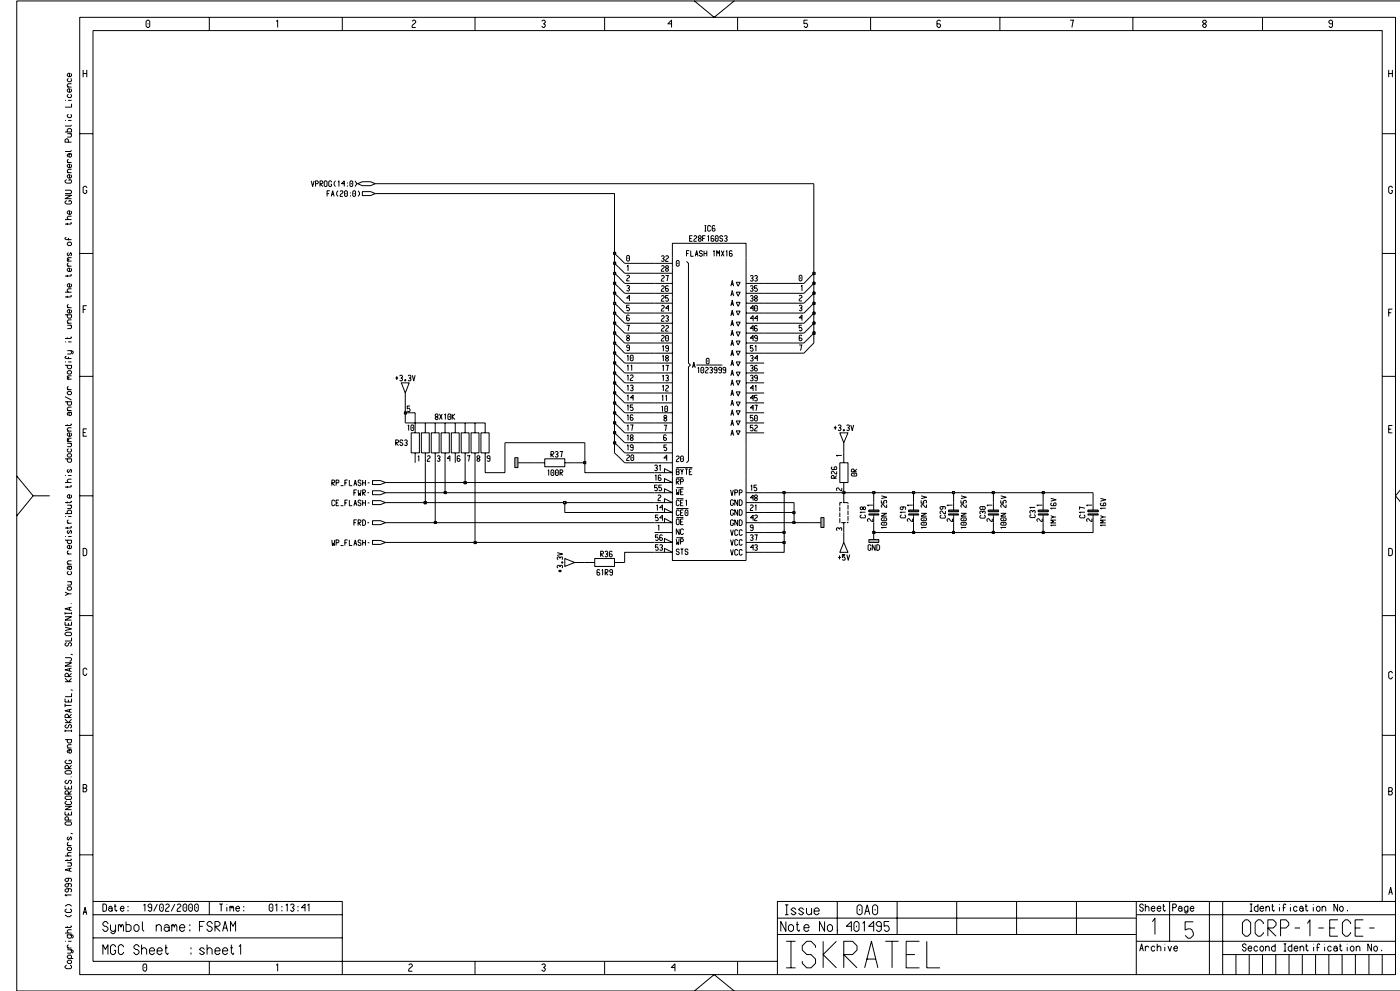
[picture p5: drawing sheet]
<svg xmlns="http://www.w3.org/2000/svg" width="420mm" height="297mm" viewBox="0 0 420 297" stroke-linecap="round" stroke-linejoin="round" font-family="sans-serif">
<g fill="none" stroke="#000" stroke-width=".3">
<path d="M244 90.9l-2.9 2.9M244 87.9l-2.9 3M184.3 102.8l3 3.1M184.3 117.8l3 3M184.3 123.7l3 3.1M184.3 120.8l3 2.9M251.8 138.7h2.5v5.9h-2.5zM253 135.7v3M251.8 151.9v1.4M251.8 153.6v1.4M251.8 155.3l.1 1.4M252.3 156.7h1.3"/>
<path d="M252.5 150.7h-.7v.9M252.8 150.7h1.4M253 144.6v6.1M253 156.7v2.9M254.3 156.4v.3h-.4M254.3 150.7v.3M254.3 151.3v1.4M254.3 153v1.4M254.3 154.7v1.4M297.9 154.8v1.9M252.8 166.3l.3-.1 .1 .3-.3 .1zM253 162.6l1.3 3h-2.5z"/>
</g>
<path d="M296.4 154h3v.4h-3z" fill-rule="evenodd" fill="#b3b3b3" stroke="#000" stroke-width=".3"/>
<path d="M297.9 154.4v.4" fill="none" stroke="#000" stroke-width=".3"/>
<g fill="#b3b3b3" stroke="#000" stroke-width=".3">
<path d="M296.4 152.9h3v.5h-3z" fill-rule="evenodd"/>
<path d="M296.4 152.9h3v.5h-3z" fill-rule="evenodd"/>
</g>
<path d="M184.3 90.9l3 2.9M111.7 147.1h2.4l1.5 .6-1.5 .6h-2.4zM111.7 156.1h2.4l1.5 .6-1.5 .6h-2.4zM285.9 154.8v1.9M297.9 150.7v2.3" fill="none" stroke="#000" stroke-width=".3"/>
<path d="M284.4 154h3v.4h-3z" fill-rule="evenodd" fill="#b3b3b3" stroke="#000" stroke-width=".3"/>
<path d="M285.9 154.4v.4" fill="none" stroke="#000" stroke-width=".3"/>
<g fill="#b3b3b3" stroke="#000" stroke-width=".3">
<path d="M284.4 152.9h3v.5h-3z" fill-rule="evenodd"/>
<path d="M284.4 152.9h3v.5h-3z" fill-rule="evenodd"/>
</g>
<g fill="none" stroke="#000" stroke-width=".3">
<path d="M184.3 76l3 2.9M196.3 78.9h5.3M201.6 72.9h22.1v95.1h-22.1zM205.9 78.3l.5 .6v29.9l.6 .6-.6 .6v28.1l-.5 .6M196.3 99.9h5.3M196.3 93.8h5.3M196.3 90.9h5.3M196.3 81.9h5.3M196.3 96.9h5.3M196.3 87.9h5.3M196.3 84.9h5.3M220.8 87.6h1.1l-.6 1.2z"/>
<path d="M220.8 99.5h1.1l-.6 1.3zM220.8 96.5h1.1l-.6 1.2zM220.8 84.6h1.1l-.6 1.2zM220.8 93.2h1.1l-.6 1.2zM220.8 90.6h1.1l-.6 1.2zM223.7 99.9h5.4M223.7 93.8h5.4M223.7 90.9h5.4M223.7 96.9h5.4M223.7 87.9h5.4M223.7 84.9h5.4M244 99.9l-2.9 2.9"/>
<path d="M120.3 114.8h2.4l-1.2 3zM121.4 113.9l.2-.1 .1 .3-.3 .1zM184.3 105.9l3 2.9M184.3 111.8l3 3M184.3 108.8l3 3M196.3 108.8h5.3M196.3 117.8h5.3M196.3 114.8h5.3M196.3 111.8h5.3M196.3 102.8h5.3M196.3 105.9h5.3M208.8 109.4h7.8"/>
<path d="M220.8 105.3h1.1l-.6 1.2zM220.8 108.5h1.1l-.6 1.2zM220.8 111.5h1.1l-.6 1.2zM220.8 114.2h1.1l-.6 1.2zM220.8 117.5h1.1l-.6 1.1zM220.8 102.2h1.1l-.6 1.2zM223.7 108.8h5.4M223.7 117.8h5.4M223.7 114.8h5.4M223.7 111.8h5.4M223.7 102.8h5.4M223.7 105.9h5.4"/>
<path d="M244 102.8l-2.9 3.1M121.5 126.8h24v2.9M121.5 123.7h3v6M123.3 129.7h2.5v6h-2.5zM124.5 135.7v3M126.4 129.7h2.3v6h-2.3zM127.5 126.8v2.9M127.5 135.7v3M129.3 129.7h2.4v6h-2.4zM130.5 126.8v2.9M130.5 135.7v3M132.3 129.7h2.4v6h-2.4z"/>
<path d="M133.5 126.8v2.9M133.5 135.7v3M135.3 129.7h2.4v6h-2.4zM136.5 126.8v2.9M136.5 135.7v3M138.3 129.7h2.4v6h-2.4zM139.5 126.8v2.9M139.5 135.7v3M141.3 129.7h2.3v6h-2.3zM142.4 126.8v2.9M142.4 135.7v3M144.2 129.7h2.5v6h-2.5z"/>
<path d="M145.5 135.7v3M196.3 126.8h5.3M196.3 132.7h5.3M196.3 138.7h5.3M196.3 135.7h5.3M196.3 123.7h5.3M196.3 120.8h5.3M196.3 129.7h5.3M220.8 126.2h1.1l-.6 1.2zM220.8 123.1h1.1l-.6 1.2zM220.8 120.5h1.1l-.6 1.2zM220.8 129.1h1.1l-.6 1.2z"/>
<path d="M223.7 126.8h5.4M223.7 123.7h5.4M223.7 120.8h5.4M223.7 129.7h5.4M111.7 150.1h2.4l1.5 .6-1.5 .5h-2.4zM196.3 144.6h5.3l-2.4-1.1v1.1M196.3 147.7h5.3l-2.4-1.2v1.2M196.3 141.7h5.3l-2.4-1.2v1.2M196.3 150.7h5.3l-2.4-1.2v1.2M196.3 153.6h5.3l-2.4-1.2v1.2M196.3 156.7h5.3l-2.4-1.3v1.3M196.3 159.6h5.3"/>
<path d="M202.8 152.4h3.6M202.8 143.2h2.1M202.8 140.2h4.8M202.8 149.5h2.1M202.8 155.1h2.1M202.8 146.2h2.1M223.7 153.6h5.4M223.7 156.7h5.4M223.7 147.7h5.4M223.7 150.7h5.4M223.7 159.6h5.4M285.9 150.7v2.3"/>
<path d="M196.3 162.6h5.3l-2.4-1.2v1.2M196.3 165.6h5.3l-2.4-1.2v1.2M202.8 161.1h2.1M223.7 162.6h5.4M223.7 165.6h5.4"/>
</g>
<path d="M246.2 155.1h.9v3h-.9z" fill-rule="evenodd" fill="#b3b3b3" stroke="#000" stroke-width=".3"/>
<path d="M244 84.9l-2.9 3M244 81.9l-2.9 3M244 156.7h2.2M168.4 168.5l.3-.1 .1 .3-.3 .1zM169.4 167.4l2.9 1.2-2.9 1.2zM175.4 168.6h2.9M178.3 167.4h6v2.4h-6zM184.3 168.6h3" fill="none" stroke="#000" stroke-width=".3"/>
<path d="M154.4 137.2h.9v3h-.9z" fill-rule="evenodd" fill="#b3b3b3" stroke="#000" stroke-width=".3"/>
<g fill="none" stroke="#000" stroke-width=".3">
<path d="M184.3 78.9l3 3M184.3 87.9l3 3M184.3 84.9l3 3M184.3 81.9l3 3M184.3 99.9l3 2.9M184.3 96.9l3 3M184.3 93.8l3 3.1M155.3 138.7h2.1M160.4 138.7h3M163.4 137.5h6v2.4h-6zM169.4 138.7h2.9M327.8 154.8v1.9"/>
<path d="M353.9 270.2h8.2"/>
</g>
<path d="M326.2 154h3.1v.4h-3.1z" fill-rule="evenodd" fill="#b3b3b3" stroke="#000" stroke-width=".3"/>
<path d="M327.8 154.4v.4" fill="none" stroke="#000" stroke-width=".3"/>
<g fill="#b3b3b3" stroke="#000" stroke-width=".3">
<path d="M326.2 152.9h3.1v.5h-3.1z" fill-rule="evenodd"/>
<path d="M326.2 152.9h3.1v.5h-3.1z" fill-rule="evenodd"/>
</g>
<path d="M184.3 132.7l3 3M184.3 135.7l3 3M184.3 126.8l3 2.9M273.9 154.8v1.9M327.8 150.7v2.3" fill="none" stroke="#000" stroke-width=".3"/>
<path d="M272.5 154h2.9v.4h-2.9z" fill-rule="evenodd" fill="#b3b3b3" stroke="#000" stroke-width=".3"/>
<path d="M273.9 154.4v.4" fill="none" stroke="#000" stroke-width=".3"/>
<g fill="#b3b3b3" stroke="#000" stroke-width=".3">
<path d="M272.5 152.9h2.9v.5h-2.9z" fill-rule="evenodd"/>
<path d="M272.5 152.9h2.9v.5h-2.9z" fill-rule="evenodd"/>
</g>
<path d="M184.3 114.8l3 3M273.9 150.7v2.3" fill="none" stroke="#000" stroke-width=".3"/>
<path d="M260.5 161.7h3v.9h-3z" fill-rule="evenodd" fill="#b3b3b3" stroke="#000" stroke-width=".3"/>
<path d="M262 159.6v2.1M312.8 154.8v1.9" fill="none" stroke="#000" stroke-width=".3"/>
<path d="M311.3 154h3v.4h-3z" fill-rule="evenodd" fill="#b3b3b3" stroke="#000" stroke-width=".3"/>
<path d="M312.8 154.4v.4" fill="none" stroke="#000" stroke-width=".3"/>
<g fill="#b3b3b3" stroke="#000" stroke-width=".3">
<path d="M311.3 152.9h3v.5h-3z" fill-rule="evenodd"/>
<path d="M311.3 152.9h3v.5h-3z" fill-rule="evenodd"/>
</g>
<path d="M184.3 129.7l3 3M251.8 129.7h2.5l-1.3 3zM252.8 128.9l.3-.1 .1 .3h-.3zM262 154.8v1.9M312.8 150.7v2.3" fill="none" stroke="#000" stroke-width=".3"/>
<path d="M260.5 154h3v.4h-3z" fill-rule="evenodd" fill="#b3b3b3" stroke="#000" stroke-width=".3"/>
<path d="M262 154.4v.4" fill="none" stroke="#000" stroke-width=".3"/>
<g fill="#b3b3b3" stroke="#000" stroke-width=".3">
<path d="M260.5 152.9h3v.5h-3z" fill-rule="evenodd"/>
<path d="M260.5 152.9h3v.5h-3z" fill-rule="evenodd"/>
</g>
<path d="M107.2 55.1a6.3 6.3 0 0 1 5.4 0l-1.5 .6h-2.4zM108.7 57.4h2.4l1.5 .6-1.5 .6h-2.4zM244 96.9l-2.9 3M244 93.8l-2.9 3.1M111.7 144h2.4l1.5 .6-1.5 .6h-2.4zM262 150.7v2.3M111.7 162h2.4l1.5 .6-1.5 .6h-2.4zM115.6 162.6h26.8M172.3 168.6h3.1M196.3 165.6h-9v3M235.1 162.6v3h-6" fill="none" stroke="#000" stroke-width=".3"/>
<path d="M142.2 162.3h.6v.6h-.6z" fill-rule="evenodd" fill="#c2c2c2" stroke="#000" stroke-width=".3"/>
<path d="M142.4 138.7v23.9h53.9M142.2 162.3h.6v.6h-.6zM229.1 162.6h6" fill="none" stroke="#000" stroke-width=".3"/>
<path d="M234.8 162.3h.6v.6h-.6z" fill-rule="evenodd" fill="#c2c2c2" stroke="#000" stroke-width=".3"/>
<path d="M229.1 159.6h6v3M253 159.6v3M234.8 162.3h.6v.6h-.6z" fill="none" stroke="#000" stroke-width=".3"/>
<path d="M234.8 159.3h.6v.6h-.6z" fill-rule="evenodd" fill="#c2c2c2" stroke="#000" stroke-width=".3"/>
<path d="M234.8 159.3h.6v.6h-.6zM235.1 147.7v11.9" fill="none" stroke="#000" stroke-width=".3"/>
<path d="M261.7 159.3h.6v.6h-.6z" fill-rule="evenodd" fill="#c2c2c2" stroke="#000" stroke-width=".3"/>
<path d="M261.7 159.3h.6v.6h-.6zM262 156.7v2.9h11.9" fill="none" stroke="#000" stroke-width=".3"/>
<path d="M273.7 159.3h.6v.6h-.6z" fill-rule="evenodd" fill="#c2c2c2" stroke="#000" stroke-width=".3"/>
<path d="M273.7 159.3h.6v.6h-.6zM273.9 156.7v2.9h12" fill="none" stroke="#000" stroke-width=".3"/>
<path d="M285.6 159.3h.6v.6h-.6z" fill-rule="evenodd" fill="#c2c2c2" stroke="#000" stroke-width=".3"/>
<path d="M285.6 159.3h.6v.6h-.6zM285.9 156.7v2.9h12" fill="none" stroke="#000" stroke-width=".3"/>
<path d="M297.5 159.3h.6v.6h-.6z" fill-rule="evenodd" fill="#c2c2c2" stroke="#000" stroke-width=".3"/>
<path d="M297.5 159.3h.6v.6h-.6zM297.9 156.7v2.9h14.9" fill="none" stroke="#000" stroke-width=".3"/>
<path d="M312.5 159.3h.6v.6h-.6z" fill-rule="evenodd" fill="#c2c2c2" stroke="#000" stroke-width=".3"/>
<path d="M115.6 156.7h14.9M312.5 159.3h.6v.6h-.6zM312.8 156.7v2.9h15v-2.9" fill="none" stroke="#000" stroke-width=".3"/>
<path d="M130.2 156.3h.6v.6h-.6z" fill-rule="evenodd" fill="#c2c2c2" stroke="#000" stroke-width=".3"/>
<path d="M130.5 138.7v18h65.8M130.2 156.3h.6v.6h-.6zM229.1 156.7h9" fill="none" stroke="#000" stroke-width=".3"/>
<path d="M237.8 156.3h.6v.6h-.6z" fill-rule="evenodd" fill="#c2c2c2" stroke="#000" stroke-width=".3"/>
<path d="M169.4 150.7v2.9h26.9M229.1 153.6h9v3.1h5.9M237.8 156.3h.6v.6h-.6z" fill="none" stroke="#000" stroke-width=".3"/>
<path d="M237.8 153.4h.6v.6h-.6z" fill-rule="evenodd" fill="#c2c2c2" stroke="#000" stroke-width=".3"/>
<path d="M115.6 150.7h11.9M237.8 153.4h.6v.6h-.6zM238.1 150.7v2.9" fill="none" stroke="#000" stroke-width=".3"/>
<path d="M127.2 150.3h.6v.7h-.6z" fill-rule="evenodd" fill="#c2c2c2" stroke="#000" stroke-width=".3"/>
<path d="M127.5 138.7v12h41.9M127.2 150.3h.6v.7h-.6z" fill="none" stroke="#000" stroke-width=".3"/>
<path d="M169 150.3h.7v.7h-.7z" fill-rule="evenodd" fill="#c2c2c2" stroke="#000" stroke-width=".3"/>
<path d="M115.6 147.7h17.9M169 150.3h.7v.7h-.7zM169.4 150.7h26.9M229.1 150.7h9M262 147.7v3M273.9 147.7v3M285.9 147.7v3M297.9 147.7v3M312.8 147.7v3M327.8 147.7v3" fill="none" stroke="#000" stroke-width=".3"/>
<path d="M133.2 147.3h.6v.6h-.6z" fill-rule="evenodd" fill="#c2c2c2" stroke="#000" stroke-width=".3"/>
<path d="M133.5 138.7v9h62.8M133.2 147.3h.6v.6h-.6zM229.1 147.7h6" fill="none" stroke="#000" stroke-width=".3"/>
<path d="M234.8 147.3h.6v.6h-.6z" fill-rule="evenodd" fill="#c2c2c2" stroke="#000" stroke-width=".3"/>
<path d="M234.8 147.3h.6v.6h-.6zM235.1 147.7h17.9" fill="none" stroke="#000" stroke-width=".3"/>
<path d="M252.8 147.3h.6v.6h-.6z" fill-rule="evenodd" fill="#c2c2c2" stroke="#000" stroke-width=".3"/>
<path d="M252.8 147.3h.6v.6h-.6zM253 147.7h9" fill="none" stroke="#000" stroke-width=".3"/>
<path d="M261.7 147.3h.6v.6h-.6z" fill-rule="evenodd" fill="#c2c2c2" stroke="#000" stroke-width=".3"/>
<path d="M261.7 147.3h.6v.6h-.6zM262 147.7h11.9" fill="none" stroke="#000" stroke-width=".3"/>
<path d="M273.7 147.3h.6v.6h-.6z" fill-rule="evenodd" fill="#c2c2c2" stroke="#000" stroke-width=".3"/>
<path d="M273.7 147.3h.6v.6h-.6zM273.9 147.7h12" fill="none" stroke="#000" stroke-width=".3"/>
<path d="M285.6 147.3h.6v.6h-.6z" fill-rule="evenodd" fill="#c2c2c2" stroke="#000" stroke-width=".3"/>
<path d="M285.6 147.3h.6v.6h-.6zM285.9 147.7h12" fill="none" stroke="#000" stroke-width=".3"/>
<path d="M297.5 147.3h.6v.6h-.6z" fill-rule="evenodd" fill="#c2c2c2" stroke="#000" stroke-width=".3"/>
<path d="M297.5 147.3h.6v.6h-.6zM297.9 147.7h14.9" fill="none" stroke="#000" stroke-width=".3"/>
<path d="M312.5 147.3h.6v.6h-.6z" fill-rule="evenodd" fill="#c2c2c2" stroke="#000" stroke-width=".3"/>
<path d="M115.6 144.6h23.9M312.5 147.3h.6v.6h-.6zM312.8 147.7h15" fill="none" stroke="#000" stroke-width=".3"/>
<path d="M139.1 144.4h.7v.6h-.7z" fill-rule="evenodd" fill="#c2c2c2" stroke="#000" stroke-width=".3"/>
<path d="M139.5 138.7v5.9h56.8M151.4 132.7v9h-5.9v-3M157.4 138.7h3M172.3 138.7h3.1v3h20.9M139.1 144.4h.7v.6h-.7z" fill="none" stroke="#000" stroke-width=".3"/>
<path d="M175 138.4h.6v.6h-.6z" fill-rule="evenodd" fill="#c2c2c2" stroke="#000" stroke-width=".3"/>
<path d="M151.4 132.7h24v6M175 138.4h.6v.6h-.6zM184.3 132.7v3M187.3 138.7h9M187.3 135.7h9M253 132.7v3" fill="none" stroke="#000" stroke-width=".3"/>
<path d="M184 132.4h.6v.6h-.6z" fill-rule="evenodd" fill="#c2c2c2" stroke="#000" stroke-width=".3"/>
<path d="M184 132.4h.6v.6h-.6zM184.3 129.7v3M187.3 132.7h9" fill="none" stroke="#000" stroke-width=".3"/>
<path d="M184 129.4h.6v.6h-.6z" fill-rule="evenodd" fill="#c2c2c2" stroke="#000" stroke-width=".3"/>
<path d="M121.5 123.7v3.1M184 129.4h.6v.6h-.6zM184.3 126.8v2.9M187.3 129.7h9" fill="none" stroke="#000" stroke-width=".3"/>
<path d="M184 126.4h.6v.6h-.6z" fill-rule="evenodd" fill="#c2c2c2" stroke="#000" stroke-width=".3"/>
<path d="M184 126.4h.6v.6h-.6zM184.3 123.7v3.1M187.3 126.8h9" fill="none" stroke="#000" stroke-width=".3"/>
<path d="M121.3 123.5h.6v.6h-.6z" fill-rule="evenodd" fill="#c2c2c2" stroke="#000" stroke-width=".3"/>
<path d="M121.5 117.8v5.9M121.3 123.5h.6v.6h-.6z" fill="none" stroke="#000" stroke-width=".3"/>
<path d="M184 123.5h.6v.6h-.6z" fill-rule="evenodd" fill="#c2c2c2" stroke="#000" stroke-width=".3"/>
<path d="M184 123.5h.6v.6h-.6zM184.3 120.8v2.9M187.3 123.7h9" fill="none" stroke="#000" stroke-width=".3"/>
<path d="M184 120.5h.6v.6h-.6z" fill-rule="evenodd" fill="#c2c2c2" stroke="#000" stroke-width=".3"/>
<path d="M184.3 117.8v3M184 120.5h.6v.6h-.6zM187.3 120.8h9" fill="none" stroke="#000" stroke-width=".3"/>
<path d="M184 117.5h.6v.6h-.6z" fill-rule="evenodd" fill="#c2c2c2" stroke="#000" stroke-width=".3"/>
<path d="M184 117.5h.6v.6h-.6zM184.3 114.8v3M187.3 117.8h9" fill="none" stroke="#000" stroke-width=".3"/>
<path d="M184 114.5h.6v.6h-.6z" fill-rule="evenodd" fill="#c2c2c2" stroke="#000" stroke-width=".3"/>
<path d="M184 114.5h.6v.6h-.6zM184.3 111.8v3M187.3 114.8h9" fill="none" stroke="#000" stroke-width=".3"/>
<path d="M184 111.5h.6v.6h-.6z" fill-rule="evenodd" fill="#c2c2c2" stroke="#000" stroke-width=".3"/>
<path d="M184 111.5h.6v.6h-.6zM184.3 108.8v3M187.3 111.8h9" fill="none" stroke="#000" stroke-width=".3"/>
<path d="M184 108.5h.6v.6h-.6z" fill-rule="evenodd" fill="#c2c2c2" stroke="#000" stroke-width=".3"/>
<path d="M184 108.5h.6v.6h-.6zM184.3 105.9v2.9M187.3 108.8h9" fill="none" stroke="#000" stroke-width=".3"/>
<path d="M184 105.5h.6v.6h-.6z" fill-rule="evenodd" fill="#c2c2c2" stroke="#000" stroke-width=".3"/>
<path d="M184 105.5h.6v.6h-.6zM184.3 102.8v3.1M187.3 105.9h9M229.1 105.9h12" fill="none" stroke="#000" stroke-width=".3"/>
<path d="M184 102.6h.6v.6h-.6z" fill-rule="evenodd" fill="#c2c2c2" stroke="#000" stroke-width=".3"/>
<path d="M184.3 99.9v2.9M244 99.9v2.9M184 102.6h.6v.6h-.6zM187.3 102.8h9M229.1 102.8h12" fill="none" stroke="#000" stroke-width=".3"/>
<path d="M184 99.5h.6v.7h-.6z" fill-rule="evenodd" fill="#c2c2c2" stroke="#000" stroke-width=".3"/>
<path d="M184 99.5h.6v.7h-.6zM184.3 96.9v3M187.3 99.9h9M229.1 99.9h12" fill="none" stroke="#000" stroke-width=".3"/>
<path d="M243.8 99.5h.6v.7h-.6z" fill-rule="evenodd" fill="#c2c2c2" stroke="#000" stroke-width=".3"/>
<path d="M243.8 99.5h.6v.7h-.6zM244 96.9v3" fill="none" stroke="#000" stroke-width=".3"/>
<path d="M184 96.5h.6v.6h-.6z" fill-rule="evenodd" fill="#c2c2c2" stroke="#000" stroke-width=".3"/>
<path d="M184 96.5h.6v.6h-.6zM184.3 93.8v3.1M187.3 96.9h9M229.1 96.9h12" fill="none" stroke="#000" stroke-width=".3"/>
<path d="M243.8 96.5h.6v.6h-.6z" fill-rule="evenodd" fill="#c2c2c2" stroke="#000" stroke-width=".3"/>
<path d="M243.8 96.5h.6v.6h-.6zM244 93.8v3.1" fill="none" stroke="#000" stroke-width=".3"/>
<path d="M184 93.6h.6v.6h-.6z" fill-rule="evenodd" fill="#c2c2c2" stroke="#000" stroke-width=".3"/>
<path d="M184 93.6h.6v.6h-.6zM184.3 90.9v2.9M187.3 93.8h9M229.1 93.8h12" fill="none" stroke="#000" stroke-width=".3"/>
<path d="M243.8 93.6h.6v.6h-.6z" fill-rule="evenodd" fill="#c2c2c2" stroke="#000" stroke-width=".3"/>
<path d="M243.8 93.6h.6v.6h-.6zM244 90.9v2.9" fill="none" stroke="#000" stroke-width=".3"/>
<path d="M184 90.6h.6v.6h-.6z" fill-rule="evenodd" fill="#c2c2c2" stroke="#000" stroke-width=".3"/>
<path d="M184 90.6h.6v.6h-.6zM184.3 87.9v3M187.3 90.9h9M229.1 90.9h12" fill="none" stroke="#000" stroke-width=".3"/>
<path d="M243.8 90.6h.6v.6h-.6z" fill-rule="evenodd" fill="#c2c2c2" stroke="#000" stroke-width=".3"/>
<path d="M243.8 90.6h.6v.6h-.6zM244 87.9v3" fill="none" stroke="#000" stroke-width=".3"/>
<path d="M184 87.6h.6v.6h-.6z" fill-rule="evenodd" fill="#c2c2c2" stroke="#000" stroke-width=".3"/>
<path d="M184 87.6h.6v.6h-.6zM184.3 84.9v3M187.3 87.9h9M229.1 87.9h12" fill="none" stroke="#000" stroke-width=".3"/>
<path d="M243.8 87.6h.6v.6h-.6z" fill-rule="evenodd" fill="#c2c2c2" stroke="#000" stroke-width=".3"/>
<path d="M243.8 87.6h.6v.6h-.6zM244 84.9v3" fill="none" stroke="#000" stroke-width=".3"/>
<path d="M184 84.6h.6v.6h-.6z" fill-rule="evenodd" fill="#c2c2c2" stroke="#000" stroke-width=".3"/>
<path d="M184 84.6h.6v.6h-.6zM184.3 81.9v3M187.3 84.9h9M229.1 84.9h12" fill="none" stroke="#000" stroke-width=".3"/>
<path d="M243.8 84.6h.6v.6h-.6z" fill-rule="evenodd" fill="#c2c2c2" stroke="#000" stroke-width=".3"/>
<path d="M243.8 84.6h.6v.6h-.6zM244 81.9v3" fill="none" stroke="#000" stroke-width=".3"/>
<path d="M184 81.6h.6v.6h-.6z" fill-rule="evenodd" fill="#c2c2c2" stroke="#000" stroke-width=".3"/>
<path d="M184.3 78.9v3M184 81.6h.6v.6h-.6zM187.3 81.9h9" fill="none" stroke="#000" stroke-width=".3"/>
<path d="M243.8 81.6h.6v.6h-.6z" fill-rule="evenodd" fill="#c2c2c2" stroke="#000" stroke-width=".3"/>
<path d="M244 55.1v26.8M243.8 81.6h.6v.6h-.6z" fill="none" stroke="#000" stroke-width=".3"/>
<path d="M184 78.6h.6v.6h-.6z" fill-rule="evenodd" fill="#c2c2c2" stroke="#000" stroke-width=".3"/>
<path d="M184 78.6h.6v.6h-.6zM184.3 76v2.9M187.3 78.9h9" fill="none" stroke="#000" stroke-width=".3"/>
<path d="M184 75.6h.6v.6h-.6z" fill-rule="evenodd" fill="#c2c2c2" stroke="#000" stroke-width=".3"/>
<g fill="none" stroke="#000" stroke-width=".3">
<path d="M23.9 5.2h394.6v286.9h-394.6zM43.8 6.4l.4-.4h.4l.3 .4v1.4l-.3 .4h-.4l-.4-.4zM44.4 7v.3M62.8 5.2v4M82.8 6.5l.5-.5v2.2M102.6 5.2v4M123.6 6.4l.4-.4h.3l.4 .4v.3l-1.1 1.1v.4h1.1M142.4 5.2v4M162.4 6.4l.4-.4h.4l.3 .4v.3l-.5 .4 .5 .4v.3l-.3 .4h-.4l-.4-.4M181.3 5.2v4M201.4 7.1h-1.1l1.1-1.1v2.2M208.2 .3l6 4.9 6-4.9"/>
<path d="M221.2 5.2v4M242.2 6h-1.1v1.1l.7-.1 .4 .5-.4 .7h-.3l-.4-.4M261.1 5.2v4M282.1 6.4l-.4-.4-.7 .4v1.4l.4 .4h.3l.4-.7-.4-.4h-.7M299.8 5.2v4M320.8 6h1.1l-.5 2.2M339.7 5.2v4M360.6 6.4v.3l1.1 .8-.3 .7h-.4l-.4-.4v-.3l1.1-.8v-.3l-.3-.4zM378.6 5.2v4M399.6 7.1h-.7l-.4-.4v-.3l.4-.4h.3l.4 .4v1.4l-.4 .4h-.3l-.4-.4M419.9 .3h-414.9v296.7h414.9M19.5 39.6h1.9v-.7l-.2-.3h-.7l-.3 .3v.7"/>
<path d="M19.5 36.1h.3M19.5 30.1h.3M20.2 26.1h1.2M20.4 36.1h1M20.4 30.1h1M20.5 34.2l-.3 .4v.3l.3 .3h.7l.2-.3-.2-.7M20.5 28.2l-.3 .4v.3l.3 .3h.7l.2-.3-.2-.7M20.5 23.5l-.3 .3v.4l.3 .3h.7l.2-.3-.2-.7M21.2 26.6l.2 .4-.2 .6h-.7l-.3-.3v-.3l.3-.4h.4v1M21.2 22l.2 .3-.2 .7h-.7l-.3-.4v-.3l.3-.3h.4v1M21.4 37.5l-.2 .3h-1.7M21.4 25.1h-.9l-.3 .3v.4l.3 .3"/>
<path d="M21.4 31.1v1h-1.9M24.9 22h1.1M24.9 20.9v2.2M26 20.9v2.2M416.4 20.9v2.2M416.4 22h1.1M417.5 20.9v2.2M19.5 58.5h1.9l-1.9 1h1.9M19.5 57h1.7l.2 .3-.2 .7h-1.7M20 53.9l-.5 .3v.4l.4 .3h1.3l.2-.7-.2-.3h-.5v.3M20.2 40.1h1.2M20.2 51.8h1.2"/>
<path d="M20.2 48.7h1.2M20.5 47.7l-.3 .3v.4l.3 .3M20.5 42.6v-.7l-.3-.3-.7 .3v.7h1.9M20.9 46.1l-.2 .3 .2 .7h.3l.2-.3-.2-.7M21.2 52.4l.2 .3-.2 .7h-.7l-.3-.4v-.3l.3-.3h.4v1M21.2 49.2l.2 .4-.2 .6h-.7l-.3-.3v-.3l.3-.4h.4v1M21.2 40.1l.2 .3-.2 .7h-1M21.4 50.7h-.9l-.3 .4v.3l.3 .4M21.4 46.1h-.9l-.3 .3v.4l.3 .3M21.4 45.1l-.2 .3h-1.7M23.9 40.1h4M26 56.3l-.3-.5-.8 .4v1.4l.4 .4h.4l.3-.4v-.5h-.3"/>
<path d="M93.3 54.2l.5 1.7 .4-1.7M94.6 55.1h.6l.2-.3-.2-.6h-.6v1.7M96 55.9v-1.7h.5l.3 .3-.3 .6h-.5l.8 .8M97.2 54.5l.3-.3 .6 .3v1.2l-.3 .2-.6-.2zM98.1 58h.6M98.9 57.2h-.8v1.7M99.3 58.9l.5-1.7 .4 1.7M99.4 54.6l-.2-.4-.6 .3v1.2l.2 .2 .6-.2v-.5h-.2M99.5 58.3h.5M100.6 54.2a1.01 1.01 0 0 0 0 1.7M101.4 57.2a1.01 1.01 0 0 0 0 1.7M101.4 54.6l.2-.4v1.7"/>
<path d="M102 57.4l.2-.2 .6 .2v.4l-.8 .8v.3h.8M103.2 55.1h-.8l.8-.9v1.7M103.6 57.2l.6 .2v1.2l-.3 .3-.6-.3v-1.2zM103.7 57.9v.3M104.2 54.7v.3M104.2 55.6v.3M105.1 57.7v.2M105.1 58.5v.4M105.2 54.2l.6 .3v1.2l-.3 .2-.6-.2v-1.2zM105.4 54.9v.3M105.8 57.4l.2-.2 .6 .2v1.2l-.2 .3-.6-.3zM106.2 57.9v.3"/>
<path d="M106.5 54.2a1.01 1.01 0 0 1 0 1.7M107.4 57.2a1.01 1.01 0 0 1 0 1.7M112.6 58h71.7v18M112.6 55.1h131.4M414.5 40.1h4M417.5 56.3l-.3-.5-.8 .4v1.4l.4 .4h.4l.3-.4v-.5h-.3M19.5 65.8h1.9M19.9 71.1l-.4 .2v.4l1.9 .1M20 60.1l-.5 .4v.3l.4 .4h1.3l.2-.7-.2-.4h-.5v.4M20.2 72.9l.3-.3h.7l.2 .7-.2 .3h-.7l-.3-.3zM20.2 66.8v.5M20.2 79.8h1.2"/>
<path d="M20.2 78.3h1.2M20.5 78.8l-.3 .3v.3l.3 .4M20.5 75.7l-.3 .4v.3l.3 .3 .7-1 .2 .4-.2 .6M20.5 71.3v.7M21.2 66.7l.2 .1-.2 .4h-1.7M21.2 63.2l.2 .3-.2 .7h-.7l-.3-.3v-.4l.3-.3h.4v1M21.4 77.2l-1.2 .2 .5 .4-.5 .1 .3 .4M21.4 64.8h-.9l-.3 .3v.4l.3 .3M23.9 76h4M184 75.6h.6v.6h-.6zM188.1 79.9l.2-.4v1.7M188.2 76.6l.6 .2v1.2l-.3 .3-.6-.3v-1.2z"/>
<path d="M188.3 77.2v.4M198.3 76.9l.3-.2 .6 .2v.3l-.5 .3 .5 .3v.3l-.3 .2-.6-.2M198.3 79.9l.3-.3 .6 .3v.3l-.9 .9v.2h.9M199.6 76.9l.2-.2 .6 .2v.3l-.6 .6-.2 .5h.8M199.8 79.6l-.2 .6 .8 .5-.2 .6-.6-.2v-.4l.8-.5-.2-.6zM203.1 78.1l.6 .2v1.2l-.3 .3-.6-.3v-1.2zM203.2 78.8v.3M205.9 76h.5M206.7 75.1h-.8v1.7M206.8 71.5h.6M207.1 75.1v1.7h.9M207.6 70.6h-.8v1.7h.8"/>
<path d="M208.1 70.9l.2-.3 .6 .3v.3l-.7 .5-.1 .6h.8M208.5 76.8l.4-1.7 .4 1.7M208.6 76.2h.6M209.7 70.6l-.3 .6 .9 .5-.3 .6-.6-.2v-.4l.9-.5-.3-.6zM210.6 75.6l-.3-.5-.6 .3v.3l.9 .5-.3 .6h-.3l-.3-.4M210.7 71.5h.6M211.1 76h.8M211.1 75.1v1.7M211.3 67.6h.5M211.3 69.3h.5M211.5 70.6h-.8v1.7M211.5 67.6v1.7"/>
<path d="M211.9 75.1v1.7M212.2 71l.3-.4v1.7M213 68l-.2-.4-.6 .2v1.2l.6 .3 .2-.4M213.9 75.5l.3-.4v1.7M214.1 70.9l-.3-.3-.6 .3v1.2l.6 .2 .3-.6-.3-.2h-.6M214.4 67.8l-.2-.2-.6 .2v1.2l.6 .3 .2-.6-.2-.3h-.6M214.7 70.6l.6 .3v1.2l-.2 .2-.6-.2v-1.2zM214.9 76.8v-1.7l.4 .9 .5-.9v1.7M214.9 71.3v.4M216.3 75.1l.8 1.7M216.7 71.1l-.3-.5h-.3l-.3 .6 .9 .5v.4l-.6 .2-.3-.4M217.1 75.1l-.8 1.7"/>
<path d="M217.2 70.9l.3-.3 .5 .3v.3l-.4 .3 .4 .2v.4l-.2 .2-.6-.2M217.7 75.5l.3-.4v1.7M219.6 75.4l-.3-.3-.6 .3v1.2l.6 .2 .3-.6-.3-.2h-.6M414.5 76h4M19.5 94.3h1.9v.7l-.2 .4h-.7l-.3-.4v-.7M19.5 87.6h1.9M20.2 82.4v.5M20.2 88.7v.5M20.2 97.5h1.2M20.2 96.9h1.2M20.2 92.2h1.2M20.5 91.2l-.3 .4v.3l.3 .3"/>
<path d="M21.2 97.5l.2 .3-.2 .7h-1M21.2 92.8l.2 .4-.2 .6h-.7l-.3-.3v-.3l.3-.4h.4v1M21.2 88.5l.2 .2-.2 .3h-1.7M21.2 85l.2 .4-.2 .6h-.7l-.3-.3v-.3l.3-.4h.4v1M21.2 82.2l.2 .2-.2 .3h-1.7M21.2 80.4l.2 .3-.2 .7h-.7l-.3-.3v-.4l.3-.3h.4v1M21.4 95.9h-.9l-.3 .3v.3l.3 .4M21.4 86.6h-.9l-.3 .3v.3l.3 .4M24.9 92.7h.8M26 91.6h-1.1v2.2M187.9 85.8l.3-.3 .6 .3v.3l-.5 .3 .5 .2v.4l-.3 .2-.6-.2M187.9 82.7l.3-.2 .6 .2v.4l-.9 .8v.3h.9"/>
<path d="M187.9 97.5h.9l-.5 1.7M188.8 91.5h-.9v.8l.3-.2a.61 .61 0 0 1 .6 .8l-.3 .3-.6-.3M188.8 94.7l-.3-.3-.6 .3v1.2l.6 .2 .3-.6-.3-.2h-.6M188.8 89.4h-.9l.9-.9v1.7M198.3 82.8l.3-.2 .6 .2v.4l-.9 .8v.3h.9M198.3 85.9l.3-.3 .6 .3v.3l-.9 .9v.2h.9M198.3 88.8l.3-.2 .6 .2v.4l-.9 .8v.3h.9M198.3 91.8l.3-.2 .6 .2v.3l-.9 .9v.2h.9M198.3 94.9l.3-.3 .6 .3v.3l-.9 .8v.3h.9M198.3 97.8l.3-.2 .6 .2v.4l-.9 .8v.3h.9M199.6 82.6h.8l-.4 1.7M199.6 94.9l.2-.3 .6 .3v.3l-.4 .2 .4 .3v.3l-.2 .3-.6-.3"/>
<path d="M199.6 97.8l.2-.2 .6 .2v.4l-.6 .5-.2 .6h.8M200.4 85.9l-.2-.3-.6 .3v1.2l.6 .2 .2-.6-.2-.2h-.6M200.4 88.6h-.8v.8l.2-.1a.61 .61 0 0 1 .6 .7l-.2 .3-.6-.3M200.4 92.4h-.8l.8-.8v1.6M219.1 91.7l.5-1.7 .4 1.7M219.1 85.8l.5-1.7 .4 1.7M219.1 94.7l.5-1.7 .4 1.7M219.1 97.7l.5-1.7 .4 1.7M219.1 88.8l.5-1.7 .4 1.7M219.3 91.1h.5M219.3 94.1h.5M219.3 97.1h.5"/>
<path d="M219.3 85.2h.5M219.3 88.2h.5M225 88.8l.2-.2 .6 .2v.4l-.4 .2 .4 .3v.3l-.2 .3-.6-.3M225 82.8l.2-.2 .6 .2v.4l-.4 .2 .4 .3v.3l-.2 .3-.6-.3M225 85.9l.2-.3 .6 .3v.3l-.4 .3 .4 .2v.4l-.2 .2-.6-.2M225.8 98.4h-.8l.8-.8v1.7M225.8 92.4h-.8l.8-.8v1.6M225.8 95.4h-.8l.8-.8v1.7M226.3 88.8v.4l.8 .5-.2 .6-.6-.3v-.3l.8-.5v-.4l-.2-.2zM226.3 91.8l.2-.2 .6 .2v1.2l-.2 .2-.6-.2zM226.3 82.8l.2-.2 .6 .2v.4l-.4 .2 .4 .3v.3l-.2 .3-.6-.3M226.7 92.2v.4"/>
<path d="M227.1 97.8l-.2-.2-.6 .2v1.2l.6 .3 .2-.6-.2-.3h-.6M227.1 85.6h-.8v.9l.2-.2a.61 .61 0 0 1 .6 .8l-.2 .2-.6-.2M227.1 95.4h-.8l.8-.8v1.7M239.6 91.7l.3-.2 .6 .2v.4l-.4 .2 .4 .3v.3l-.3 .3-.6-.3M239.6 88.8l.3-.3 .6 .3v.3l-.9 .8v.3h.9M239.6 82.7l.3-.2 .6 .2v1.2l-.3 .3-.6-.3zM240.1 83.2v.3M240.2 85.9l.3-.4v1.7M240.5 95.3h-.9l.9-.9v1.7M240.5 97.5h-.9v.8l.3-.1a.61 .61 0 0 1 .6 .7l-.3 .3-.6-.3M416.4 93.8h.8M417.5 92.7h-1.1v2.2"/>
<path d="M19.5 109.5h1.9v.7l-.2 .3h-.7l-.3-.3v-.7M19.5 118.9l1.9 1M19.5 108.5h.3M19.5 102.5h.3M19.9 106.8l-.4 .2v.3l1.9 .2M20.2 117.6l.3-.3h.7l.2 .7-.2 .3h-.7l-.3-.3zM20.2 111.4l.3-.3h.7l.2 .7-.2 .3h-.7l-.3-.3zM20.2 105.1h1.2l.6 .3v.4l-.4 .3M20.2 101.1v.5M20.2 116.8h1.2M20.2 113.7h1.2M20.4 108.5h1"/>
<path d="M20.4 102.5h1M20.5 115.8l-.3 .3v.3l.3 .4M20.5 107v.6M21.2 105.1l.2 .3-.2 .7h-1M21.2 101l.2 .1-.2 .4h-1.7M21.4 112.6l-1.2 .2 .5 .3-.5 .2 .3 .4M23.9 112.8h4M118.6 113.3h.8M119 112.7v1.2M119.8 112.7l.3-.2 .6 .2v.4l-.4 .2 .4 .3v.3l-.3 .3-.6-.3M121.6 113.8v.4M122.4 112.7l.2-.2 .6 .2v.4l-.4 .2 .4 .3v.3l-.2 .3-.6-.3"/>
<path d="M123.6 112.5l.5 1.7 .4-1.7M188.1 109.8l.2-.4v1.7M188.1 118.7l.2-.3v1.7M188.1 106.8l.2-.3v1.6M188.1 112.7l.2-.3v1.7M188.1 115.8l.2-.4v1.7M188.2 100.4l.6 .3v.3l-.9 .5 .3 .6h.3l.3-.6-.9-.5zM188.8 104.3h-.6l-.3-.3 .3-.6 .6 .3v1.1l-.3 .3-.6-.3M189 112.6l.3-.2 .6 .2v.4l-.9 .8v.3h.9M189 106.7l.3-.2 .6 .2v1.2l-.3 .2-.6-.2zM189 115.7l.3-.3 .6 .3v.3l-.5 .3 .5 .2v.4l-.3 .2-.6-.2M189.2 109.8l.2-.4v1.7"/>
<path d="M189.4 107.1v.4M189.9 119.2h-.9l.9-.8v1.7M198.3 100.8l.3-.3 .6 .3v.3l-.9 .9v.2h.9M198.5 118.8l.2-.3v1.7M198.7 103.9l.2-.3v1.7M198.7 106.9l.2-.4v1.7M198.7 109.8l.2-.3v1.7M198.7 112.8l.2-.3v1.7M198.7 115.9l.2-.4v1.7M199.6 100.8l.2-.3 .6 .3v1.2l-.2 .2-.6-.2zM199.6 106.8l.2-.3 .6 .3v.3l-.8 .5v.4l.6 .2 .2-.6-.8-.5zM199.6 109.5h.8l-.4 1.7"/>
<path d="M199.6 112.7l.2-.2 .6 .2v.4l-.4 .2 .4 .3v.3l-.2 .3-.6-.3M199.6 115.8l.2-.3 .6 .3v.3l-.6 .5-.2 .6h.8M199.6 118.8l.2-.3v1.7M200 101.2v.3M200.4 104.4h-.6l-.2-.2 .2-.6 .6 .2v1.2l-.2 .3-.6-.3M207.6 110.3l.5-1.7 .4 1.7M207.8 109.7h.5M209.2 110.4l.3-.3v1.7M210.2 110.3l.2-.2 .6 .2v1.2l-.2 .3-.6-.3zM210.6 110.8v.3M211.5 110.3l.3-.2 .6 .2v.4l-.7 .5-.2 .6h.9M212 107.4l.6 .2v1.2l-.2 .3-.6-.3v-1.2z"/>
<path d="M212.2 108.1v.3M212.8 110.3l.2-.2 .6 .2v.4l-.4 .2 .4 .3v.3l-.2 .3-.6-.3M215 110.9h-.6l-.2-.2 .2-.6 .6 .2v1.2l-.3 .3-.5-.3M216.4 110.9h-.6l-.3-.2 .3-.6 .6 .2v1.2l-.3 .3-.6-.3M217.6 110.9h-.6l-.2-.2 .2-.6 .6 .2v1.2l-.2 .3-.6-.3M219.1 115.6l.5-1.7 .4 1.7M219.1 118.6l.5-1.6 .4 1.6M219.1 109.7l.5-1.7 .4 1.7M219.1 112.6l.5-1.7 .4 1.7M219.1 100.7l.5-1.7 .4 1.7M219.1 103.7l.5-1.7 .4 1.7M219.1 106.7l.5-1.7 .4 1.7"/>
<path d="M219.3 109.1h.5M219.3 112h.5M219.3 100.1h.5M219.3 103.1h.5M219.3 106.1h.5M219.3 115h.5M219.3 118.1h.5M225 106.8l.2-.3 .6 .3v.3l-.4 .3 .4 .2v.4l-.2 .2-.6-.2M225 109.8l.2-.3 .6 .3v.3l-.4 .2 .4 .3v.3l-.2 .3-.6-.3M225 112.7l.2-.2 .6 .2v.4l-.4 .2 .4 .3v.3l-.2 .3-.6-.3M225.8 103.6h-.8v.8l.2-.1a.61 .61 0 0 1 .6 .7l-.2 .3-.6-.3M225.8 101.4h-.8l.8-.9v1.7"/>
<path d="M225.8 116.4h-.8l.8-.9v1.7M225.8 119.3h-.8l.8-.8v1.7M226.4 103.9l.3-.3v1.7M226.4 115.9l.3-.4v1.7M227.1 109.8l-.2-.3-.6 .3v1.1l.6 .3 .2-.6-.2-.3h-.6M227.1 101.4h-.6l-.2-.3 .2-.6 .6 .3v1.2l-.2 .2-.6-.2M227.1 113.3h-.6l-.2-.2 .2-.6 .6 .2v1.2l-.2 .3-.6-.3M227.1 118.5h-.8v.8l.2-.1a.61 .61 0 0 1 .6 .7l-.2 .3-.6-.3M227.1 107.4h-.8l.8-.9v1.7M239.6 103.4h.9l-.4 1.7M240.5 100.7l-.3-.3-.6 .3v1.2l.6 .2 .3-.6-.3-.2h-.6M414.5 112.8h4"/>
<path d="M19.5 137.5h1.9v.7l-.2 .3h-.7l-.3-.3v-.7M19.5 120.4h1.9v.7l-.2 .3h-.7l-.3-.3v-.7M20.2 136.3l.3-.3h.7l.2 .7-.2 .3h-.7l-.3-.3zM20.2 127.2v.5M20.2 132.9h1.2M20.2 132.4h1.2M20.2 129.2h1.2M20.2 123h1.2M20.5 134.5l-.3 .3v.4l.3 .3h.7l.2-.3-.2-.7M20.9 123.6l-.2 .3 .2 .7h.3l.2-.4-.2-.6M21.2 132.9l.2 .3-.2 .7h-1M21.2 129.7l.2 .4-.2 .7h-.7l-.3-.4v-.3l.3-.4h.4v1.1"/>
<path d="M21.2 127l.2 .2-.2 .3h-1.7M21.4 131.3l-1.2 .2 .5 .4-.5 .1 .3 .4M21.4 128.2h-.9l-.3 .4v.3l.3 .3M21.4 123.6h-.9l-.3 .3v.3l.3 .4M21.4 122h-.9l-.3 .4v.3l.3 .3M24.9 129.7h.8M26 128.6h-1.1v2.2h1.1M118.6 133.5v-1.6h.6l.3 .2-.3 .6h-.6l.9 .8M120.8 132.3l-.3-.4-.6 .2v.3l.9 .6v.3l-.6 .2-.3-.4M121.3 132.1l.2-.2 .6 .2v.3l-.4 .3 .4 .3v.3l-.2 .2-.6-.2M122.3 127.7l.2-.3v1.7M123 121.7h-.9v.8l.3-.1a.61 .61 0 0 1 .6 .7l-.3 .3-.6-.3"/>
<path d="M123.5 127.4l.6 .2v1.2l-.3 .3-.6-.3v-1.2zM123.6 128v.4M125.3 136.9l.3-.3v1.7M128.1 136.8l.3-.2 .6 .2v.4l-.9 .8v.3h.9M130.5 124.3v.4l.8 .5-.2 .6-.6-.3v-.3l.8-.5v-.4l-.2-.2zM131.1 136.8l.2-.2 .6 .2v.4l-.4 .2 .4 .3v.3l-.2 .3-.6-.3M131.8 124.1l.8 1.7M132.6 124.1l-.8 1.7M133.3 124.4l.2-.3v1.7M134.3 124.3l.3-.2 .6 .2v1.2l-.3 .3-.6-.3zM134.7 124.7v.4M134.9 137.4h-.8l.8-.8v1.7"/>
<path d="M135.6 124.1v1.7M136.4 124.1l-.8 .8 .8 .9M138 136.8l-.3-.2-.6 .2v1.2l.6 .3 .3-.6-.3-.3h-.6M140.1 136.6h.8l-.4 1.7M143.3 136.6l.6 .2v.4l-.9 .5 .3 .6h.3l.3-.6-.9-.5zM146.9 137.4h-.6l-.2-.2 .2-.6 .6 .2v1.2l-.2 .3-.6-.3M165.2 137v-1.7h.6l.3 .3-.3 .6h-.6l.9 .8M166.5 135.6l.2-.3 .6 .3v.3l-.4 .3 .4 .2v.4l-.2 .2-.6-.2M167.8 135.3h.9l-.4 1.7M187.9 136.6l.3-.3 .6 .3v.3l-.9 .9v.2h.9M188.1 121.7l.2-.3v1.6M188.1 127.7l.2-.3v1.7"/>
<path d="M188.1 124.7l.2-.4v1.7M188.1 130.7l.2-.4v1.7M188.1 133.6l.2-.3v1.7M189 127.4h.9l-.5 1.7M189.2 136.6l.2-.3 .6 .3v1.2l-.2 .2-.6-.2zM189.3 130.3l-.3 .6 .9 .5-.3 .6h-.3l-.3-.6 .9-.5v-.3zM189.6 137v.4M189.9 124.6l-.3-.3-.6 .3v1.2l.6 .2 .3-.6-.3-.2h-.6M189.9 121.4h-.9v.8l.3-.2a.61 .61 0 0 1 .6 .8l-.3 .2-.6-.2M189.9 134.1h-.6l-.3-.2 .3-.6 .6 .2v1.2l-.3 .3-.6-.3M196.3 139.6l.2-.2 .6 .2v.4l-.4 .2 .4 .3v.3l-.2 .3-.6-.3M197.7 139.7l.3-.3v1.7"/>
<path d="M198.4 122l.3-.3v1.7M199.1 127.5h.8l-.4 1.6M199.3 121.9l.3-.2 .6 .2v1.2l-.3 .3-.6-.3zM199.3 124.5l.6 .2v.4l-.8 .5 .2 .6h.4l.2-.6-.8-.5zM199.8 122.4v.3M199.8 130.6l-.2-.3-.6 .3v1.2l.6 .2 .2-.6-.2-.2h-.6M199.9 133.4h-.8v.8l.2-.1a.61 .61 0 0 1 .6 .7l-.2 .3-.6-.3M199.9 137.3h-.8l.8-.9v1.7M202.8 136.9l.3-.2 .6 .2v.4l-.7 .5-.2 .6h.9M204.1 136.9l.2-.2 .6 .2v1.2l-.2 .3-.6-.3zM204.5 137.4v.3M219.1 127.6l.5-1.7 .4 1.7"/>
<path d="M219.1 124.6l.5-1.7 .4 1.7M219.1 130.6l.5-1.7 .4 1.7M219.1 121.6l.5-1.7 .4 1.7M219.3 127h.5M219.3 130h.5M219.3 121h.5M219.3 124h.5M225.8 124.5h-.8v.8l.2-.1a.61 .61 0 0 1 .6 .7l-.2 .3-.6-.3M225.8 127.5h-.8v.8l.2-.2a.61 .61 0 0 1 .6 .8l-.2 .2-.6-.2M225.8 122.3h-.8l.8-.9v1.7M226.3 124.7l.2-.2 .6 .2v1.2l-.2 .3-.6-.3zM226.3 127.7l.2-.2 .6 .2v.3l-.7 .6-.1 .5h.8"/>
<path d="M226.3 121.4h.8l-.4 1.7M226.7 125.2v.3M249.5 139.9l-.2 .3 .2 .5h1.2l.2-.2-.2-.6-.6 .3v.5M250 128.2h.9M250.5 127.6v1.2M251.3 127.6l.3-.2 .6 .2v.4l-.5 .2 .5 .3v.3l-.3 .3-.6-.3M252.4 136.5h-1.6l.3 .3M253.1 128.7v.4M253.9 127.6l.2-.2 .6 .2v.4l-.4 .2 .4 .3v.3l-.2 .3-.6-.3M255.1 127.4l.5 1.7 .4-1.7M416.4 128.6h.8M417.5 127.5h-1.1v2.2h1.1"/>
<path d="M5 142.7l4.9 5.9M9.9 148.6l-4.9 6M9.9 148.6h5M19.5 154h1.9v-.7l-.2-.4h-.7l-.3 .4v.7M19.5 154.8h.3M19.5 144.6h1.9M19.5 142.5h.3M20.2 145.7v.5M20.2 150.3v.5M20.2 157.9v.5M20.2 156.8h1.2M20.2 151.4h1.2"/>
<path d="M20.4 154.8h1M20.4 142.5h1M20.5 158.9l-.3 .4v.3l.3 .4 .7-1.1 .2 .4-.2 .7M20.5 155.8l-.3 .4v.3l.3 .3M20.5 140.7l-.3 .3v.3l.3 .4 .7-1 .2 .3-.2 .7M21.2 157.8l.2 .1-.2 .4h-1.7M21.2 151.4l.2 .4-.2 .6h-1M21.2 150.1l.2 .2-.2 .4h-1.7M21.2 148.3l.2 .3-.2 .7h-.7l-.3-.3v-.4l.3-.3h.4v1M21.2 145.5l.2 .2-.2 .3h-1.7M21.4 143.6h-.9l-.3 .4v.3l.3 .3M23.9 148.6h4"/>
<path d="M99.5 145.6v-1.7h.6l.3 .2-.3 .6h-.6l.9 .9M100.4 150.3l-.3-.4-.6 .2v1.2l.6 .3 .3-.4M100.8 144.7h.6l.2-.6-.2-.2h-.6v1.7M100.8 150.7h.6M101.6 149.9h-.8v1.7h.8M102.1 151.6h.9M102.1 145.6h.9M103.4 150.7h.6M103.4 144.7h.6M104.3 149.9h-.9v1.7M104.3 143.9h-.9v1.7M104.8 149.9v1.7h.8"/>
<path d="M104.8 143.9v1.7h.8M106.1 151.6l.4-1.7 .5 1.7M106.1 145.6l.4-1.7 .5 1.7M106.1 156.7h.6M106.1 147.7h.6M106.3 151h.5M106.3 145h.5M107 155.8h-.9v1.7M107 146.8h-.9v1.7M107.4 157.5v-1.7h.6l.2 .3-.2 .6h-.6l.8 .8M107.4 146.8l.2 1.7 .2-.6 .3 .6 .1-1.7M108.2 150.3l-.2-.4h-.4l-.2 .6 .6 .2 .2 .6-.6 .3-.2-.4"/>
<path d="M108.2 144.3l-.2-.4h-.4l-.2 .6 .6 .2 .2 .6-.6 .3-.2-.5M108.7 155.8h.5l.4 .4v.9l-.4 .4h-.5zM108.7 148.5v-1.7h.6l.3 .3-.3 .6h-.6l.9 .8M108.7 150.7h.9M108.7 143.9v1.7M108.7 149.9v1.7M108.7 144.7h.9M109.6 143.9v1.7M109.6 149.9v1.7M110.2 156.7h.5M110.2 147.7h.5M110.3 150.7h.5"/>
<path d="M110.3 144.7h.5M164.3 141.2l.2-.4v1.7M165.5 140.8l.6 .3v1.2l-.3 .2-.6-.2v-1.2zM165.6 141.5v.3M166.6 141.1l.2-.3 .6 .3v1.2l-.2 .2-.6-.2zM167 141.5v.3M167.9 142.5v-1.7h.6l.3 .3-.3 .6h-.6l.9 .8M196.5 142.7l.2-.3v1.6M196.9 151.7l.2-.4v1.7M197.1 145.4h-.8v.8l.2-.1a.61 .61 0 0 1 .6 .7l-.2 .3-.6-.3M197.3 148.6l.3-.2 .5 .2v.4l-.8 .8v.3h.8M197.3 157.7l.3-.4v1.7"/>
<path d="M197.4 154.4h-.9v.8l.3-.1a.61 .61 0 0 1 .6 .7l-.3 .3-.6-.3M198.2 142.6l-.2-.2-.6 .2v1.2l.6 .2 .2-.5-.2-.3h-.6M198.4 145.4h-.8v.8l.2-.1a.61 .61 0 0 1 .6 .7l-.3 .3-.5-.3M198.7 155.2h-.9l.9-.8v1.7M198.7 152.2h-.9l.9-.9v1.7M202.8 145.2v-1.7h.6l.3 .3-.3 .6h-.6l.9 .8M202.8 140.6h.6l.3 .2-.3 .6 .3 .6-.3 .3h-.6zM202.8 146.6l.2 1.7 .2-.7 .3 .7 .2-1.7M202.8 141.4h.6M203.1 155.6l.6 .2v1.2l-.3 .3-.6-.3v-1.2zM203.7 158.5v1.7l-.9-1.7v1.7M203.7 153.3l-.3-.4-.6 .2v1.2l.6 .2 .3-.4"/>
<path d="M203.7 150.3l-.3-.4-.6 .2v1.2l.6 .3 .3-.4M204.1 144.4h.6l.2-.6-.2-.3h-.6v1.7M204.1 140.6l.4 .8v.9M204.1 147.4h.6M204.1 156.4h.6M204.1 153.7h.6M204.1 150.7h.6M204.9 146.6h-.8v1.7h.8M204.9 158.9l-.2-.4-.6 .3v1.2l.6 .2 .2-.4M204.9 155.6h-.8v1.7h.8M204.9 152.9h-.8v1.6h.8M204.9 149.9h-.8v1.7h.8"/>
<path d="M204.9 140.6l-.4 .8M205.4 140.6h.9M205.6 150.2l.3-.3v1.7M205.7 152.9l.6 .2v1.2l-.3 .2-.6-.2v-1.2zM205.9 140.6v1.7M205.9 153.5v.4M206.7 141.4h.6M207.5 140.6h-.8v1.7h.8M219.1 158.8l.4 1.7 .4-1.7M219.1 146.8l.4 1.7 .4-1.7M219.9 156.2l-.2-.4-.6 .3v1.2l.2 .2 .6-.2v-.5h-.2M219.9 150.2l-.2-.4-.6 .3v1.1l.2 .3 .6-.3v-.4h-.2"/>
<path d="M219.9 153.2l-.2-.4-.6 .2v1.2l.2 .3 .6-.3v-.4h-.2M220.3 147.7h.6l.3-.6-.3-.3h-.6v1.7M221.2 155.8v1.7l-.9-1.7v1.7M221.2 159.2l-.3-.4-.6 .2v1.2l.6 .3 .3-.5M221.2 149.8v1.7l-.9-1.7v1.7M221.2 152.8v1.7l-.9-1.7v1.7M221.7 155.8h.4l.4 .4v.9l-.4 .4h-.4zM221.7 147.7h.6l.2-.3-.2-.6h-.6v1.7M221.7 149.8h.4l.4 .4v.9l-.4 .4h-.4zM221.7 152.8h.4l.4 .4v.8l-.4 .5h-.4zM222.5 159.2l-.2-.4-.6 .2v1.2l.6 .3 .2-.5M225 151.6l.2-.3 .6 .3v.3l-.8 .9v.2h.8"/>
<path d="M225.2 145.7l.2-.3v1.7M225.8 158.2h-.6l-.2-.3 .2-.6 .6 .3v1.2l-.2 .2-.6-.2M225.8 155.2h-.8l.8-.8v1.7M225.8 149.2h-.8l.8-.8v1.7M226.3 154.6l.2-.2 .6 .2v.4l-.8 .8v.3h.8M226.3 148.6v.4l.8 .5-.2 .6-.6-.3v-.3l.8-.5v-.4l-.2-.2zM226.4 151.7l.3-.4v1.7M226.9 145.4h-.8v.8l.2-.1a.61 .61 0 0 1 .6 .7l-.2 .3-.6-.3M250.9 142.5l-.8 .9v-.6l-.2-.3-.6 .3v.6h1.6M250.9 141.3v.8l-.5-.2-.5-.6-.6 .2 .2 .6M251.1 159l-.3-.2 .3-.6h.3l.3 .4 .2-.4h.4l.1 .2-.1 .6M252.4 146.2v.9l-.5-.2-.5-.7-.6 .3 .3 .6"/>
<path d="M255.3 142.1l.3-.3h1.1l.2 .6-.2 .3h-1.1zM256 142.3h.3M256.9 140.6l-.8 .8v-.6l-.2-.2-.6 .2v.6h1.6M257.9 152.2l.6-.3 .5 .9h.4l.1-.3-.1-.6h-.4l-.5 .9-.6-.3zM258.3 154.4l-.4 .2 .3 .6h1.2l.1-.6-.3-.2M259.5 153.5h-1.6l.4 .3M261.7 155.5v.8l-.5-.1-.5-.7-.6 .2 .3 .6M261.7 151.4h-1.6l.4 .3M264.3 156.8l.2-.2h1.2l.2 .6-.2 .2h-1.2zM264.3 155.5l.2-.3h1.2l.2 .6-.2 .3h-1.2zM264.3 150v.8h.8l-.1-.2a.61 .61 0 0 1 .7-.6l.2 .2-.2 .6M264.3 148.6l1.6 .4-1.6 .5"/>
<path d="M264.3 153.9h1.6l-1.6 .8h1.6M265 157h.3M265 155.6h.3M265.9 151.2v.9l-.5-.2-.5-.7-.6 .3 .2 .6M265.9 158.1h-1.6l.3 .3M270.4 154.4l-.5 .2 .3 .6h1.2l.2-.6-.4-.2M270.8 151.9v.6l-.3 .3-.6-.3 .3-.6h1.2l.2 .3-.2 .6M271.6 153.5h-1.7l.4 .3M273.7 155.5v.8l-.5-.1-.5-.7-.6 .2 .2 .6M273.7 151.4h-1.6l.3 .3M276.2 156.8l.3-.2h1.2l.1 .6-.1 .2h-1.2zM276.2 150v.8h.9l-.2-.2a.61 .61 0 0 1 .8-.6l.1 .2-.1 .6"/>
<path d="M276.2 148.6l1.6 .4-1.6 .5M276.2 153.9h1.6l-1.6 .8h1.6M276.5 155.2h1.2l.1 .6-.1 .3h-1.2l-.3-.3zM276.9 157h.3M276.9 155.6h.3M277.8 151.2v.9l-.5-.2-.5-.7-.6 .3 .3 .6M277.8 158.1h-1.6l.3 .3M282.3 154.5l-.4 .2 .2 .6h1.2l.2-.6-.3-.2M282.7 151.8v.6l-.2 .3-.6-.3 .2-.6h1.2l.2 .3-.2 .6M283.5 153.2v.8l-.5-.1-.5-.7-.6 .2 .2 .6M285.6 151.4h-1.6l.3 .3M285.6 155.5v.8l-.5-.1-.5-.7h-.3l-.3 .2 .3 .6"/>
<path d="M288.1 156.8l.3-.2h1.2l.2 .6-.2 .2h-1.2zM288.1 155.5l.3-.3h1.2l.2 .6-.2 .3h-1.2zM288.1 150v.8h.9l-.2-.2a.61 .61 0 0 1 .8-.6l.2 .2-.2 .6M288.1 148.6l1.7 .4-1.7 .5M288.1 153.9h1.7l-1.7 .8h1.7M288.8 157h.4M288.8 155.6h.4M289.8 151.2v.9l-.6-.2-.5-.7-.6 .3 .3 .6M289.8 158.1h-1.7l.4 .3M293.8 152.1l.3-.3h1.2l.1 .6-.1 .3h-1.2zM294.1 154l-.3-.2 .3-.6h.3l.3 .4 .2-.4h.4l.1 .2-.1 .6M294.2 154.5l-.4 .2 .3 .6h1.2l.1-.6-.3-.2"/>
<path d="M294.5 152.3h.3M297.5 155.5v.8l-.5-.1-.5-.7-.6 .2 .3 .6M297.5 151.4h-1.6l.4 .3M300.1 150v.8h.8l-.1-.2a.61 .61 0 0 1 .7-.6l.2 .2-.2 .6M300.1 148.6l1.6 .4-1.6 .5M300.1 153.9h1.6l-1.6 .8h1.6M300.3 156.6h1.2l.2 .6-.2 .2h-1.2l-.2-.2zM300.3 155.2h1.2l.2 .6-.2 .3h-1.2l-.2-.3zM300.8 157h.3M300.8 155.6h.3M301.7 151.2v.9l-.5-.2-.5-.7-.6 .3 .2 .6M301.7 158.1h-1.6l.3 .3"/>
<path d="M309.1 153.9l-.3-.3 .3-.6h.3l.3 .4 .2-.4h.3l.2 .3-.2 .6M309.2 154.3l-.4 .2 .3 .6h1.1l.2-.6-.3-.2M310.4 152.1h-1.6l.3 .2M312.5 151.4h-1.6l.4 .3M312.5 155.5v.8l-.5-.1-.5-.7-.6 .2 .3 .6M315.1 149.4l1.6 .4-1.6 .4M315.1 154.5l.8 .5M315.3 150.7l-.2 .3 .2 .6h1.2l.2-.3-.2-.6-.6 .3v.6M316.7 155.9h-1.6l.8 .4-.8 .4h1.6M316.7 155h-.8l-.8 .4M316.7 152.3h-1.6l.3 .3M316.7 157.4h-1.6l.3 .3"/>
<path d="M324.1 154.4l-.4 .2 .3 .6h1.1l.2-.6-.3-.2M325.3 153.5h-1.6l.3 .3M325.3 152.3l-1.6-.4v.9M327.4 155.5v.8l-.5-.1-.5-.7h-.3l-.3 .2 .3 .6M327.4 151.4h-1.6l.4 .3M330 149.4l1.6 .4-1.6 .4M330 154.5l.8 .5M330.2 150.7l-.2 .3 .2 .6h1.2l.2-.3-.2-.6-.6 .3v.6M331.6 155.9h-1.6l.8 .4-.8 .4h1.6M331.6 155h-.8l-.8 .4M331.6 152.3h-1.6l.3 .3M331.6 157.4h-1.6l.3 .3"/>
<path d="M419.9 146.9l-1.4 1.7 1.4 1.7M19.5 161.9h1.9v.7l-.2 .3h-.7l-.3-.3v-.7M19.5 177.5l1 .5M19.5 160.8h.3M20.2 176.2l.3-.3h.7l.2 .7-.2 .3h-.7l-.3-.3zM20.2 174.4h1.2M20.2 169.1h1.2M20.2 166.1h1.2M20.4 160.8h1M20.5 171.2l-.3 .4v.3l.3 .3h.7l.2-.3-.2-.7M20.5 165l-.3 .4v.3l.3 .4M20.9 169.7l-.2 .3 .2 .7h.3l.2-.3-.2-.7"/>
<path d="M21.2 174.4l.2 .3-.2 .7h-1M21.2 163.4l.2 .4-.2 .7h-.7l-.3-.4v-.3l.3-.4h.4v1.1M21.4 178h-.9l-1 .5M21.4 169.7h-.9l-.3 .3v.4l.3 .3M21.4 168.1h-.9l-.3 .3v.4l.3 .3M24.9 164.4h.6l.5 .5v1.1l-.5 .6h-.6zM99.5 161.8l.2 1.7 .2-.7 .3 .7 .2-1.7M100.8 162.7h.6l.2-.6-.2-.3h-.6v1.7M102.1 163.5h.9M103.4 162.7h.6M104.3 161.8h-.9v1.7M104.8 161.8v1.7h.8"/>
<path d="M106.1 163.5l.4-1.7 .5 1.7M106.3 162.9h.5M108.2 162.2l-.2-.4h-.4l-.2 .6 .6 .3 .2 .6-.6 .2-.2-.4M108.7 161.8v1.7M108.7 162.7h.9M109.6 161.8v1.7M110.3 162.7h.5M167.1 165.6l1.6 .5-1.6 .4M167.3 170.3l-.2-.3 .2-.6h.4l.2 .5 .3-.5h.3l.2 .3-.2 .6M167.3 167.8l-.2-.3 .2-.6h.4l.2 .4 .3-.4h.3l.2 .3-.2 .6M167.3 171.1h1.2M167.9 170.7v.9"/>
<path d="M168.4 168.5h.3M179.9 171l-.3-.3-.6 .3v1.2l.6 .2 .3-.6-.3-.2h-.6M180.1 166.9v-1.7h.6l.3 .3-.3 .6h-.6l.9 .8M180.5 171.1l.2-.4v1.7M181.4 165.5l.2-.3 .6 .3v.3l-.4 .3 .4 .2v.4l-.2 .2-.6-.2M181.5 172.4v-1.7h.6l.2 .3-.2 .6h-.6l.8 .8M183.6 165.5l-.3-.3-.6 .3v1.2l.6 .2 .3-.6-.3-.2h-.6M183.7 171.6h-.6l-.3-.3 .3-.6 .6 .3v1.2l-.3 .2-.6-.2M197.4 160.3h-.9v.8l.3-.1a.61 .61 0 0 1 .6 .7l-.3 .3-.6-.3M197.4 163.3h-.9v.8l.3-.2a.61 .61 0 0 1 .6 .8l-.3 .3-.6-.3M197.8 163.5l.3-.2 .6 .2v.4l-.5 .2 .5 .3v.3l-.3 .3-.6-.3M198.7 160.6l-.3-.3-.6 .3v1.1l.6 .3 .3-.6-.3-.3h-.6"/>
<path d="M202.8 161.5l.2 1.7 .2-.7 .3 .7 .2-1.7M203.7 165l-.3-.5h-.3l-.3 .6 .9 .5v.4l-.6 .2-.3-.4M204.1 162.3h.6l.2-.6-.2-.2h-.6v1.7M204.1 164.5h.8M204.5 164.5v1.7M206.3 165l-.3-.5h-.3l-.3 .6 .6 .3 .3 .6-.6 .2-.3-.4M219.1 161.7l.4 1.7 .4-1.7M219.1 164.7l.4 1.7 .4-1.7M221.2 162.2l-.3-.5-.6 .3v1.2l.6 .2 .3-.4M221.2 165.1l-.3-.4-.6 .3v1.1l.6 .3 .3-.4M222.5 162.2l-.2-.5-.6 .3v1.2l.6 .2 .2-.4M222.5 165.1l-.2-.4-.6 .3v1.1l.6 .3 .2-.4"/>
<path d="M225 160.6l.2-.3 .6 .3v.3l-.4 .2 .4 .3v.3l-.2 .3-.6-.3M225.8 164.1h-.8l.8-.8v1.7M226.3 160.3h.8l-.4 1.7M226.3 163.5l.2-.2 .6 .2v.4l-.4 .2 .4 .3v.3l-.2 .3-.6-.3M251.3 167.1h.9M251.7 166.5v1.2M253.4 166.2h-.8v.9l.2-.2a.61 .61 0 0 1 .6 .8l-.2 .2-.6-.2M253.9 166.2l.5 1.7 .4-1.7M261.1 163.7l-.2-.4-.6 .2v1.2l.2 .3 .6-.3v-.4h-.2M262.4 163.3v1.7l-.8-1.7v1.7M262.9 163.3h.4l.5 .4v.8l-.5 .5h-.4zM416.4 164.4h.6l.5 .5v1.1l-.5 .6h-.6z"/>
<path d="M19.5 197.1h1.7l.2 .7-.2 .3h-.3M19.5 189.9l.4-.4h1.3l.2 .7-.2 .3h-1.3l-.4-.3zM19.5 186.4v1h1.9v-1M19.5 183.5v.7M19.5 198.7h1.9l-1.9 1h1.9M19.5 188l1.9 .5-1.9 .5M19.5 184.9h1.9l-1.9 1h1.9M19.5 183.8h1.9M20 192.6l-.5 .4v.3l.4 .4 .6-.4v-.3l.4-.4h.3l.2 .7-.4 .4M20.5 186.7v.7M20.9 182.1v.7M21.2 196.1l.6 .2"/>
<path d="M21.2 180.9h.2M21.4 182l-1.9 .5 1.9 .5M21.4 183.5v.7M21.4 191.1v1h-1.9M23.9 184.5h4M414.5 184.5h4M19.5 209.4v1h1.9v-1M19.5 210.9v1M19.5 218.7v.7M19.5 219.1h1.9M19.5 216.6h1.9M19.5 215.6l1 1 .9-1"/>
<path d="M19.5 211.4h1.9M19.5 204.3h1.9M19.5 203.3l1 1 .9-1M20 217.2l-.5 .3v.4l.4 .3 .6-.3v-.4l.4-.3h.3l.2 .7-.4 .3M20.5 209.7v.7M20.9 200.4v.7M20.9 212.7v.7M21.2 206.8l.6 .2M21.4 214.1l-.9 1v-.7l-.3-.3-.7 .3v.7h1.9M21.4 212.5l-1.9 .5 1.9 .6M21.4 201.8l-.9 1v-.7l-.3-.3-.7 .3v.7h1.9M21.4 200.3l-1.9 .5 1.9 .5"/>
<path d="M21.4 207.8v1h-1.9M21.4 218.7v.7M26 200.8l-.3-.5-.8 .3v1.4l.4 .5h.4l.3-.6M417.5 201.8l-.3-.5-.8 .3v1.5l.4 .4h.4l.3-.6M19.5 239l.4-.4h1.3l.2 .7-.2 .3h-1.3l-.4-.3zM19.5 235.5v1h1.9v-1M19.5 231.3l.4-.3h1.3l.2 .7-.2 .3h-1.3l-.4-.3zM19.5 221.7h1.9v.7l-.2 .3h-.7l-.3-.3v-.7M20 233.9l-.5 .3v.4l.4 .3 .6-.3v-.4l.4-.3h.3l.2 .7-.4 .3M20 227.9l-.5 .3v.3l.4 .4h1.3l.2-.7-.2-.3h-.5v.3M20.2 224.2h1.2M20.5 235.8v.7"/>
<path d="M20.9 224.7l-.2 .4 .2 .6h.3l.2-.3-.2-.7M21.2 232.9h.2M21.4 237l-.9 1v-.7l-.3-.3-.7 .3v.7h1.9M21.4 229.4l-.9 1v-.7l-.3-.3-.7 .3v.7h1.9M21.4 224.7h-.9l-.3 .4v.3l.3 .3M21.4 223.2h-.9l-.3 .3v.4l.3 .3M23.9 220.4h4M24.9 235.1h.8l.3 .4-.3 .7 .3 .4v.3l-.3 .4h-.8zM24.9 236.2h.8M414.5 220.4h4M416.4 236.1h.8l.3 .3-.3 .8 .3 .3v.4l-.3 .4h-.8zM416.4 237.2h.8"/>
<path d="M19.5 246.7l.4-.4h1.3l.2 .7-.2 .3h-1.3l-.4-.3zM19.5 243.3v1h1.9v-1M19.5 256.6h1.9M19.5 241.7h1.9l-1.9 1h1.9M20 240.1l-.5 .4v.3l.4 .4h1.3l.2-.7-.4-.4M20.2 254.3l.3-.4h.7l.2 .7-.2 .4h-.7l-.3-.4zM20.2 257.6v.5M20.2 258.6h1.2M20.2 253.4h1.2M20.5 252.4l-.3 .4v.3l.3 .3M20.5 250.8l-.3 .3v.4l.3 .3 .7-1 .2 .3-.2 .7M20.5 245.8v-.7l-.3-.3-.7 .3v.7h1.9"/>
<path d="M20.5 243.6v.7M21.2 258.6l.2 .3-.2 .7h-1M21.2 257.4l.2 .2-.2 .3h-1.7M21.2 249.8l.6 .2M21.4 255.6h-.9l-.3 .3v.3l.3 .4M23.9 256.2h4M414.5 256.2h4M19.5 274.3a1.16 1.16 0 0 0 1.9 0M19.5 271.6a1.16 1.16 0 0 1 1.9 0M19.5 279.7h1.9M20 272.5l-.5 .3v.4l.4 .3h1.3l.2-.7-.4-.3M20.2 277.7v.5"/>
<path d="M20.5 266.4v.7l-.3 .3-.7-.3v-.4l.4-.3h1.3l.2 .3-.2 .7M20.5 264.9v.6l-.3 .4-.7-.4v-.3l.4-.3h1.3l.2 .3-.2 .7M20.5 263.3v.6l-.3 .4-.7-.4v-.3l.4-.3h1.3l.2 .3-.2 .7M20.9 260.4v.7M21.2 277.5l.2 .2-.2 .3h-1.7M21.4 278.7h-.9l-.3 .3v.3l.3 .4M21.4 268.3h-1.9l.5 .3M21.4 260.2l-1.9 .5 1.9 .5M24.9 274.2l.6-2.2 .5 2.2M25.1 273.4h.8M27.9 270.2h74.7v21.9M27.9 274.2h74.7"/>
<path d="M30.8 271h.6l.5 .5v1.1l-.5 .6h-.6zM32.4 277l-.5-.8h-.5l-.6 .5v.4l.6 .6h.5l.5 .5v.5l-.5 .5h-.5l-.6-.8M32.5 272.1l.5-.5h.3l.3 .5v1.1M33.1 277.1v1.6l.5 .5h.5l.6-.5M33.6 272.4l-.3-.2-.8 .2v.3l.5 .5h.3l.3-.5M34.3 271.6h.6M34.5 271v1.7l.4 .5 .2-.5M34.7 277.1v2.1l-.6 .7h-.5l-.5-.6M35.5 277.7l.3-.6h.2l.3 .8 .2-.8h.3l.2 .6v1.5M35.5 277.1v2.1M36.1 272.3h1.1l-.3-.7h-.4l-.4 .5v.6l.4 .5h.4l.3-.5M37.8 276.2v3h1l.5-.5v-1l-.5-.6h-1"/>
<path d="M38.4 271.6v.4M38.4 272.7v.5M40.2 277.7l.5-.6h.5l.5 .6v1l-.5 .5h-.5l-.5-.5zM42.7 276.2v2.5l.5 .5M43 271.4l.5-.4v2.2M45.5 272.1h-.7l-.4-.5v-.3l.4-.3h.4l.3 .3v1.4l-.3 .5h-.4l-.4-.5M46.8 277.7l.6-.6h.5l.5 .6v1.5M46.8 277.1v2.1M47.2 271l-1.1 2.2M47.9 271.3l.4-.3h.3l.4 .3v1.4l-.4 .5h-.3l-.4-.5zM48.5 271.9v.3M49.2 277.7l.5-.6h.5l.5 .6v1.5"/>
<path d="M49.6 271.3l.5-.3h.3l.3 .3v.3l-1.1 1.1v.5h1.1M50.7 278.2l-.5-.3-1 .3v.5l.5 .5h.5l.5-.5M51.5 277.7l.3-.6h.2l.3 .8 .2-.8h.3l.2 .6v1.5M51.5 277.1v2.1M52.4 271l-1.1 2.2M53.1 271.3l.4-.3h.4l.3 .3v.3l-1.1 1.1v.5h1.1M53.9 278.1h1.5v-.4l-.4-.6h-.6l-.5 .6v1l.5 .5h.5l.5-.5M54.9 271.3l.4-.3h.4l.3 .3v1.4l-.3 .5h-.4l-.4-.5zM55.5 271.9v.3M56.6 271.3l.4-.3h.3l.4 .3v1.4l-.4 .5h-.3l-.4-.5zM56.9 277.1v.5M56.9 278.6v.6"/>
<path d="M57.2 271.9v.3M58.4 271.3l.4-.3h.3l.4 .3v1.4l-.4 .5h-.3l-.4-.5zM59 271.9v.3M59.8 277.7h1M61.3 276.2h-1.5v3M62.8 270.2v4M63.6 277l-.5-.8h-.5l-.5 .5v.4l.5 .6h.5l.5 .5v.5l-.5 .5h-.5l-.5-.8M64.5 279.2v-3h1l.5 .5v.4l-.5 .6h-1l1.5 1.5M65.7 271h1.1M66.3 271v2.2M66.7 279.2l.8-3 .8 3M67 278.2h1"/>
<path d="M68 271v.1M68 271.9v1.3M68.9 272.1l.2-.5h.3l.1 .6 .4-.6 .1 1.6M68.9 271.6v1.6M69.1 279.2v-3l.8 1.5 .7-1.5v3M70.7 272.3h1.1l-.2-.7h-.5l-.4 .5v.6l.4 .5h.4l.3-.5M73.1 271.6v.4M73.1 272.7v.5M80.7 271.3l.4-.3h.4l.3 .3v1.4l-.3 .5h-.4l-.4-.5zM81.3 271.9v.3M82.6 271.4l.4-.4v2.2M84.5 271.6v.4"/>
<path d="M84.5 272.7v.5M85.7 271.4l.4-.4v2.2M87.1 271.3l.4-.3h.3l.4 .3v.3l-.5 .5 .5 .3v.3l-.4 .5h-.3l-.4-.5M89.4 271.6v.4M89.4 272.7v.5M91.5 272.1h-1.1l1.1-1.1v2.2M92.2 271.4l.5-.4v2.2M233.1 275.2h107.6M235.4 274.2h1M235.4 271.2h1M235.7 276.2v3l-1.6-3v3M235.9 271.2v3"/>
<path d="M236.9 277.1h.5l.5 .6v1l-.5 .5h-.5l-.5-.5v-1zM238.7 272.7l-.5-.6h-.5l-.5 .6 1.5 1-.5 .5h-.5l-.5-.5M238.8 277.1h.8M239 276.2v2.5l.6 .5 .2-.5M241 272.7l-.5-.6h-.5l-.5 .6 1.5 1-.5 .5h-.5l-.5-.5M241.1 278.1h1.5v-.4l-.4-.6h-.6l-.5 .6v1l.5 .5h.5l.5-.5M241.8 272.1v1.6l.5 .5h.6l.5-.5M243.4 272.1v2.1M244.1 273.1h1.5v-.4l-.4-.6h-.6l-.5 .6v1l.5 .5h.5l.5-.5M247.3 276.2v3l-1.6-3v3M248.1 277.7l.5-.6h.5l.5 .6v1l-.5 .5h-.5l-.5-.5zM251.1 270.2v9.9"/>
<path d="M251.1 278.6v.6M255.3 277.7h-1.5l1.5-1.5v3M256.1 276.7l.5-.5h.5l.5 .5v2l-.5 .5h-.5l-.5-.5zM256.8 277.5v.4M257 271.7l.5-.5h.5l.5 .5v2l-.5 .5h-.5l-.5-.5zM257.8 272.5v.4M258.7 276.8l.5-.6v3M259.3 274.2l.7-3 .8 3M259.5 273.2h1M261.6 271.7l.6-.5h.5l.5 .5v2l-.5 .5h-.5l-.6-.5zM262 277.7h-1.5l1.5-1.5v3M262.4 272.5v.4"/>
<path d="M264.3 277.7h-1l-.6-.6v-.4l.6-.5h.5l.5 .5v2l-.5 .5h-.5l-.6-.5M266.6 276.2h-1.5v1.5l1-.2 .5 .7v.5l-.5 .5h-.5l-.5-.5M269 270.2v9.9M286.9 270.2v9.9M304.8 270.2v9.9M322.8 270.2v9.9M340.7 274.2h77.8M340.7 270.2v21.9M342.8 271.5l-.3-.5-.8 .3v.3l1.1 .8-.3 .8h-.3l-.5-.6M343.4 272.1l.5-.5h.3l.3 .5v1.1M343.4 271v2.2M345.2 272.3h1.1l-.2-.7h-.5l-.4 .5v.6l.4 .5h.4l.3-.5"/>
<path d="M345.6 276.3l.7-1.1v4.9M347 272.3h1.1l-.3-.7h-.4l-.4 .5v.6l.4 .5h.4l.3-.5M348.7 271.6h.6M348.9 271v1.7l.4 .5 .1-.5M350.7 270.2v11.9M351.6 272.1h.8l.3-.5v-.3l-.3-.3h-.8v2.2M353.3 272.1l.5-.5h.3l.3 .5v1.1M354.4 272.4l-.3-.2-.8 .2v.3l.5 .5h.3l.3-.5M356.2 272.7l-.3 .5h-.4l-.4-.5v-.6l.4-.5h.7v1.6l-.3 .5h-.4l-.4-.5M356.9 272.3h1.1l-.3-.7h-.4l-.4 .5v.6l.4 .5h.4l.3-.5M357.8 276.3h-2.4v2.5l.8-.4h.8l.8 1.2v.8l-.8 .8h-.8l-.8-.8M362.7 270.2v21.9"/>
<path d="M366.6 270.2v21.9M373.4 275.7h.8l.8 .8v3.3l-.8 .8h-.8l-.8-.8v-3.3zM374.8 273.2h.7M374.8 271h.7M375.2 271v2.2M377.2 271v2.2h-.7l-.4-.5v-.6l.4-.5h.7M377.8 272.3h1.1l-.2-.7h-.5l-.4 .5v.6l.4 .5h.4l.3-.5M378.8 277v-.5l-.8-.8h-.8l-.8 .8v3.3l.8 .8h.8l.8-.8v-.4M379.6 272.1l.4-.5h.4l.3 .5v1.1M379.6 271.6v1.6M381.4 271.6h.6M381.5 271v1.7l.5 .5 .1-.5"/>
<path d="M383.7 271v.1M383.7 271.9v1.3M384 278.2h1.6l.8-.9v-.8l-.8-.8h-1.6v4.9M384.7 272.1h.7M385.6 271.3l-.2-.3h-.3l-.3 .3v1.9M387 271v.1M387 271.9v1.3M388.2 278.2h1.6M389 272.1l-.4-.5h-.3l-.4 .5v.6l.4 .5h.3l.4-.5M389.7 272.1l.4-.5h.3l.4 .5v1.1M390.8 272.4l-.4-.2-.7 .2v.3l.4 .5h.3l.4-.5M391.4 271.6h.6"/>
<path d="M391.6 271v1.7l.4 .5 .2-.5M392 276.8l.8-1.1v4.9M393.8 271v.1M393.8 271.9v1.3M394.7 272.1l.5-.5h.3l.3 .5v.6l-.3 .5h-.3l-.5-.5zM395.3 278.2h1.6M396.4 272.1l.5-.5h.3l.3 .5v1.1M396.4 271.6v1.6M398.7 278.2h1.6M401.1 271v2.2l-1.1-2.2v2.2M401.2 275.7h-2.5v4.9h2.5M401.7 272.1l.4-.5h.3l.4 .5v.6l-.4 .5h-.3l-.4-.5z"/>
<path d="M404.1 272.7v.5M405 277v-.5l-.9-.8h-.7l-.9 .8v3.3l.9 .8h.7l.9-.8v-.4M406.3 278.2h1.7M408.8 275.7h-2.5v4.9h2.5M410.6 278.2h1.6M414.5 270.2v-261h-386.6v278.9h205.2M416.4 268.2l.6-2.2 .5 2.2M416.6 267.4h.8M418.5 270.2h-185.4v21.9M19.5 282.1h.3M20 289.3l-.5 .4v.3l.4 .4h1.3l.2-.7-.4-.4M20.2 288.1l.3-.3h.7l.2 .7-.2 .3h-.7l-.3-.3z"/>
<path d="M20.2 284.7h1.2l.6 .3v.4l-.4 .3M20.2 284.2h1.2M20.4 282.1h1M20.5 283.2l-.3 .3v.3l.3 .4M21.2 287.3l.2-.3-.2-.7h-.7l-.3 .3v.4l.3 .3h1.5M21.2 284.7l.2 .3-.2 .7h-1M21.2 280.2l.2 .3-.2 .7h-.7l-.3-.3v-.7h1.4l.4 .3v.4l-.4 .3M27.9 281.1h74.7M30.8 286.1v-2.9l.8 1.4 .8-1.4v2.9M34.7 283.9l-.6-.7h-.5l-.5 .5v1.9l.5 .5h.5l.6-.5v-.8h-.6M37 283.9l-.5-.7h-.5l-.5 .5v1.9l.5 .5h.5l.5-.7M41.7 283.9l-.5-.7h-.5l-.5 .5v.4l1.5 1v.5l-.5 .5h-.5l-.5-.7"/>
<path d="M42.4 284.6l.6-.5h.5l.5 .5v1.5M42.4 283.2v2.9M42.9 289.2l.4-.3h.3l.4 .3v1.5l-.4 .4h-.3l-.4-.4zM43.5 289.8v.4M44.8 285h1.5v-.4l-.4-.5h-.6l-.5 .5v1l.5 .5h.5l.5-.5M47.1 285h1.5v-.4l-.4-.5h-.6l-.5 .5v1l.5 .5h.5l.5-.5M49.5 284.1h.7M49.7 283.2v2.4l.5 .5 .3-.5M57.3 284v.5M57.3 285.5v.6M61.3 284.6l-.5-.5h-.5l-.5 .5 1.5 1-.5 .5h-.5l-.5-.5M62.1 284.6l.5-.5h.5l.5 .5v1.5"/>
<path d="M62.1 283.2v2.9M62.8 288.1v4M64.5 285h1.5v-.4l-.4-.5h-.6l-.5 .5v1l.5 .5h.5l.5-.5M66.7 285h1.6v-.4l-.5-.5h-.5l-.6 .5v1l.6 .5h.5l.5-.5M69.1 284.1h.8M69.4 283.2v2.4l.5 .5 .2-.5M71.7 283.7l.5-.5v2.9M82.8 289.3l.5-.4v2.2M122.5 289.2l.5-.3h.3l.3 .3v.4l-1.1 1.1v.4h1.1M142.4 288.1v4M162.4 289.2l.4-.3h.4l.3 .3v.4l-.5 .4 .5 .4v.3l-.3 .4h-.4l-.4-.4M181.3 288.1v4"/>
<path d="M202.4 290h-1.1l1.1-1.1v2.2M208.2 297l6-4.9 6 4.9M221.2 288.1v4M233.1 280.1h107.6M235.7 282.1h2.8M235.7 290.1h2.8M237.2 282.1v8M244.5 284.1v-.6l-1.3-1.4h-1.3l-1.3 1.4v1.3l1.3 1.3h1.3l1.3 1.4v1.2l-1.3 1.4h-1.3l-1.3-1.4v-.6M246.8 282.1v8M250.8 282.1l-4 4 4 4M253 290.1v-8h2.6l1.4 1.4v1.3l-1.4 1.3h-2.6l4 4M259.3 290.1l2-8 2 8"/>
<path d="M259.9 287.5h2.8M265.5 282.1h3.9M267.5 282.1v8M271.7 286.1h2.6M275.7 282.1h-4v8h4M277.9 282.1v8h4M340.7 282.1h77.8M341.7 285.1l.6-2.2 .5 2.2M341.9 284.3h.8M343.4 284l.5-.4h.3l.3 .4M343.4 283.6v1.5M346.3 284l-.3-.4h-.4l-.4 .4v.7l.4 .4h.4l.3-.4"/>
<path d="M347 284l.4-.4h.4l.3 .4v1.1M347 282.9v2.2M349.3 282.9v.2M349.3 283.8v1.3M350.2 283.6l.6 1.5 .5-1.5M352 284.3h1.1l-.3-.7h-.4l-.4 .4v.7l.4 .4h.3l.4-.4M366.6 286.1h51.9M370.6 286.1v6M373.7 283.4l-.4-.5-.7 .3v.4l.4 .4h.3l.4 .3-.4 .8h-.3l-.4-.6M374.3 284.3h1.1l-.3-.7h-.4l-.4 .4v.7l.4 .4h.3l.4-.4M374.6 286.1v6M377.1 284l-.3-.4h-.3l-.5 .4v.7l.5 .4h.3l.3-.4"/>
<path d="M377.8 284l.4-.4h.4l.3 .4v.7l-.3 .4h-.4l-.4-.4zM378.6 286.1v6M379.5 284l.4-.4h.4l.3 .4v1.1M379.5 283.6v1.5M380.2 280.6v-4.9h1.6l.8 .8v.8l-.8 .9h-1.6l2.4 2.4M382.4 282.9v2.2h-.7l-.4-.4v-.7l.4-.4h.7M382.6 286.1v6M384.9 282.9h.8M384.9 285.1h.8M385.3 282.9v2.2M386.5 286.1v6M387.4 282.9v2.2h-.7l-.4-.4v-.7l.4-.4h.7"/>
<path d="M388.1 284.3h1.1l-.3-.7h-.4l-.4 .4v.7l.4 .4h.3l.4-.4M389.8 284l.5-.4h.3l.3 .4v1.1M389.8 283.6v1.5M390.5 286.1v6M391.5 283.6h.6M391.7 282.9v1.8l.4 .4 .2-.4M393.9 282.9v.2M393.9 283.8v1.3M394.5 286.1v6M394.8 284h.8M395.8 283.2l-.2-.3h-.3l-.3 .3v1.9M397.2 282.9v.2"/>
<path d="M397.2 283.8v1.3M398.5 286.1v6M399.2 284l-.3-.4h-.3l-.5 .4v.7l.5 .4h.3l.3-.4M399.9 284l.4-.4h.4l.3 .4v1.1M401 284.3l-.3-.1-.8 .1v.4l.4 .4h.4l.3-.4M401.7 283.6h.6M401.9 282.9v1.8l.4 .4 .1-.4M402.4 286.1v6M404 282.9v.2M404 283.8v1.3M404.9 284l.4-.4h.4l.3 .4v.7l-.3 .4h-.4l-.4-.4zM406.4 286.1v6"/>
<path d="M406.7 284l.4-.4h.3l.4 .4v1.1M406.7 283.6v1.5M410.5 286.1v6M411.3 282.9v2.2l-1.1-2.2v2.2M412.4 283.6h.3l.3 .4v.7l-.3 .4h-.3l-.5-.4v-.7zM414.3 284.7v.4M414.5 286.1v6"/>
</g>
</svg>
